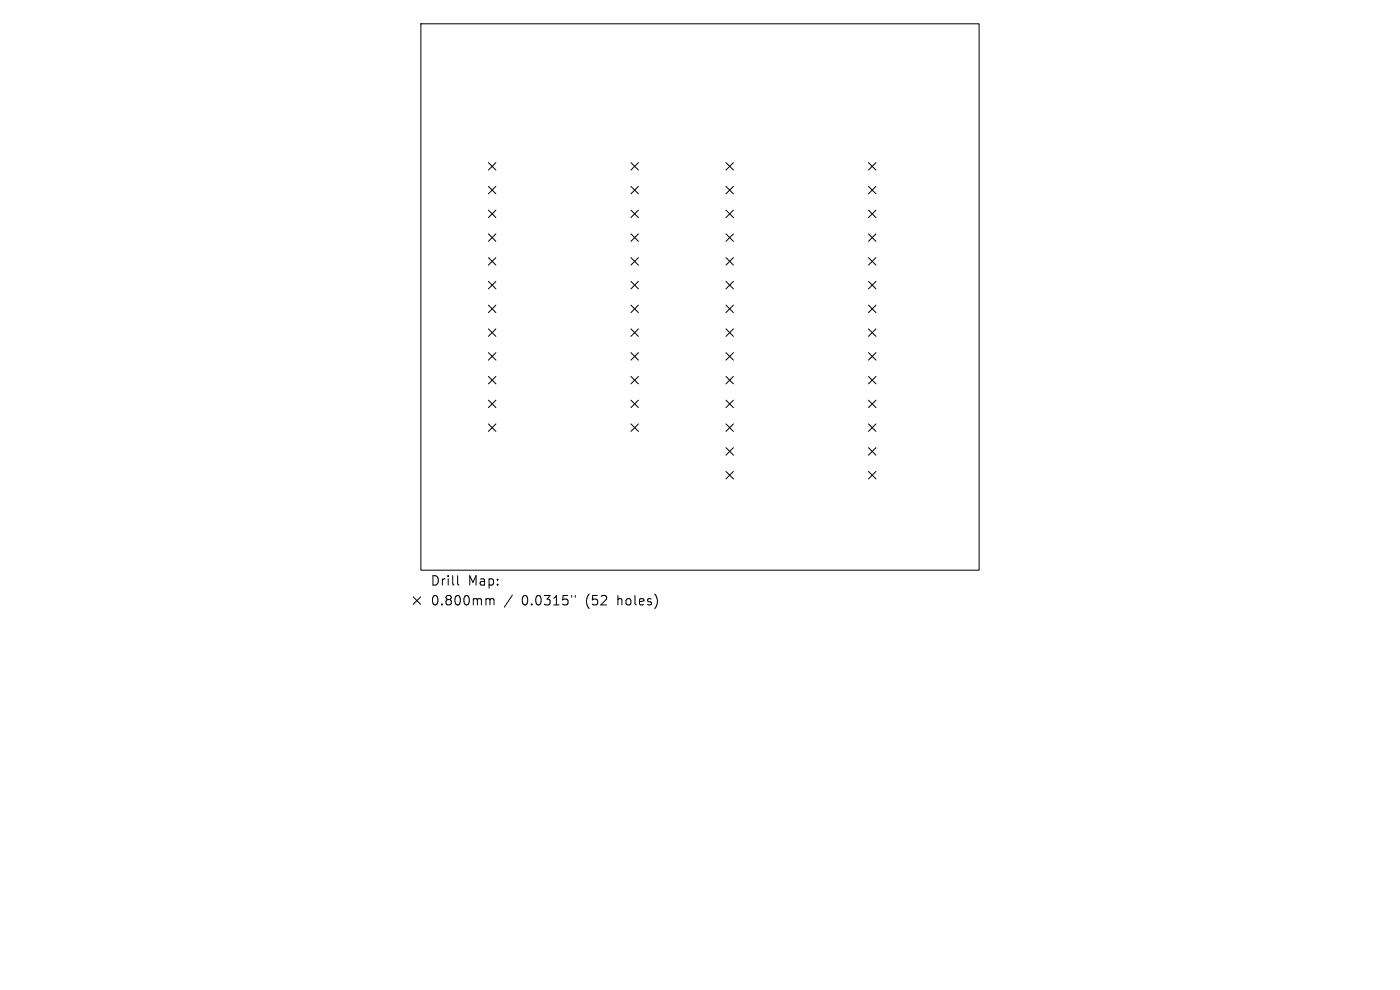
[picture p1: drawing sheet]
<svg xmlns="http://www.w3.org/2000/svg" width="297mm" height="210mm" viewBox="0 0 297 210" stroke-linecap="round" stroke-linejoin="round" font-family="sans-serif">
<defs><g id="words">
<g font-size="2.8">
<text x="91.2" y="124.5">Drill</text>
<text x="99.2" y="124.5">Map:</text>
<text x="91.2" y="128.7">0.800mm</text>
<text x="110.7" y="128.7">0.0315&quot;</text>
<text x="124.4" y="128.7">(52</text>
<text x="131.3" y="128.7">holes)</text>
</g>
</g></defs>
<g fill="none" stroke="#000" stroke-width=".21">
<path d="M89.3 5h118.4v116h-118.4zM103.6 34.5l1.6 1.6M103.6 39.5l1.6 1.6M105.2 34.5l-1.6 1.6M105.2 39.5l-1.6 1.6M133.8 34.5l1.6 1.6M133.8 39.5l1.6 1.6M135.4 34.5l-1.6 1.6M135.4 39.5l-1.6 1.6M154 34.5l1.6 1.6M154 39.5l1.6 1.6M155.6 39.5l-1.6 1.6"/>
<path d="M155.6 34.5l-1.6 1.6M184.2 34.5l1.6 1.6M184.2 39.5l1.6 1.6M185.8 34.5l-1.6 1.6M185.8 39.5l-1.6 1.6M103.6 44.6l1.6 1.6M103.6 49.6l1.6 1.6M103.6 54.6l1.6 1.6M103.6 59.7l1.6 1.6M105.2 44.6l-1.6 1.6M105.2 49.6l-1.6 1.6M105.2 54.6l-1.6 1.6"/>
<path d="M105.2 59.7l-1.6 1.6M133.8 44.6l1.6 1.6M133.8 49.6l1.6 1.6M133.8 54.6l1.6 1.6M133.8 59.7l1.6 1.6M135.4 44.6l-1.6 1.6M135.4 49.6l-1.6 1.6M135.4 59.7l-1.6 1.6M135.4 54.6l-1.6 1.6M154 44.6l1.6 1.6M154 49.6l1.6 1.6M154 54.6l1.6 1.6"/>
<path d="M154 59.7l1.6 1.6M155.6 44.6l-1.6 1.6M155.6 49.6l-1.6 1.6M155.6 54.6l-1.6 1.6M155.6 59.7l-1.6 1.6M184.2 44.6l1.6 1.6M184.2 49.6l1.6 1.6M184.2 54.6l1.6 1.6M184.2 59.7l1.6 1.6M185.8 44.6l-1.6 1.6M185.8 49.6l-1.6 1.6M185.8 59.7l-1.6 1.6"/>
<path d="M185.8 54.6l-1.6 1.6M103.6 64.7l1.6 1.6M103.6 69.8l1.6 1.6M103.6 74.8l1.6 1.6M103.6 79.8l1.6 1.6M105.2 64.7l-1.6 1.6M105.2 69.8l-1.6 1.6M105.2 74.8l-1.6 1.6M105.2 79.8l-1.6 1.6M133.8 64.7l1.6 1.6M133.8 69.8l1.6 1.6M133.8 74.8l1.6 1.6"/>
<path d="M133.8 79.8l1.6 1.6M135.4 64.7l-1.6 1.6M135.4 69.8l-1.6 1.6M135.4 74.8l-1.6 1.6M135.4 79.8l-1.6 1.6M154 74.8l1.6 1.6M154 64.7l1.6 1.6M154 69.8l1.6 1.6M154 79.8l1.6 1.6M155.6 64.7l-1.6 1.6M155.6 69.8l-1.6 1.6M155.6 74.8l-1.6 1.6"/>
<path d="M155.6 79.8l-1.6 1.6M184.2 64.7l1.6 1.6M184.2 69.8l1.6 1.6M184.2 74.8l1.6 1.6M184.2 79.8l1.6 1.6M185.8 64.7l-1.6 1.6M185.8 69.8l-1.6 1.6M185.8 74.8l-1.6 1.6M185.8 79.8l-1.6 1.6M103.6 84.9l1.6 1.6M103.6 89.9l1.6 1.6M105.2 84.9l-1.6 1.6"/>
<path d="M105.2 89.9l-1.6 1.6M133.8 84.9l1.6 1.6M133.8 89.9l1.6 1.6M135.4 84.9l-1.6 1.6M135.4 89.9l-1.6 1.6M154 95l1.6 1.6M154 84.9l1.6 1.6M154 89.9l1.6 1.6M155.6 84.9l-1.6 1.6M155.6 89.9l-1.6 1.6M155.6 95l-1.6 1.6M184.2 84.9l1.6 1.6"/>
<path d="M184.2 89.9l1.6 1.6M184.2 95l1.6 1.6M185.8 84.9l-1.6 1.6M185.8 89.9l-1.6 1.6M185.8 95l-1.6 1.6M154 100l1.6 1.6M155.6 100l-1.6 1.6M184.2 100l1.6 1.6M185.8 100l-1.6 1.6M87.7 126.6l1.5 1.6M89.2 126.6l-1.5 1.6M97.1 122.1v1.7l.3 .3"/>
<path d="M103.4 127h.3l.2 .3M103.9 127.3l.3-.3 .5 .1 .1 1.2M103.9 127.3v1M108.7 126.2l-1.7 2.6M121.3 126.3v.4M122 126.3v.4"/>
</g>
<use href="#words"/>
</svg>
